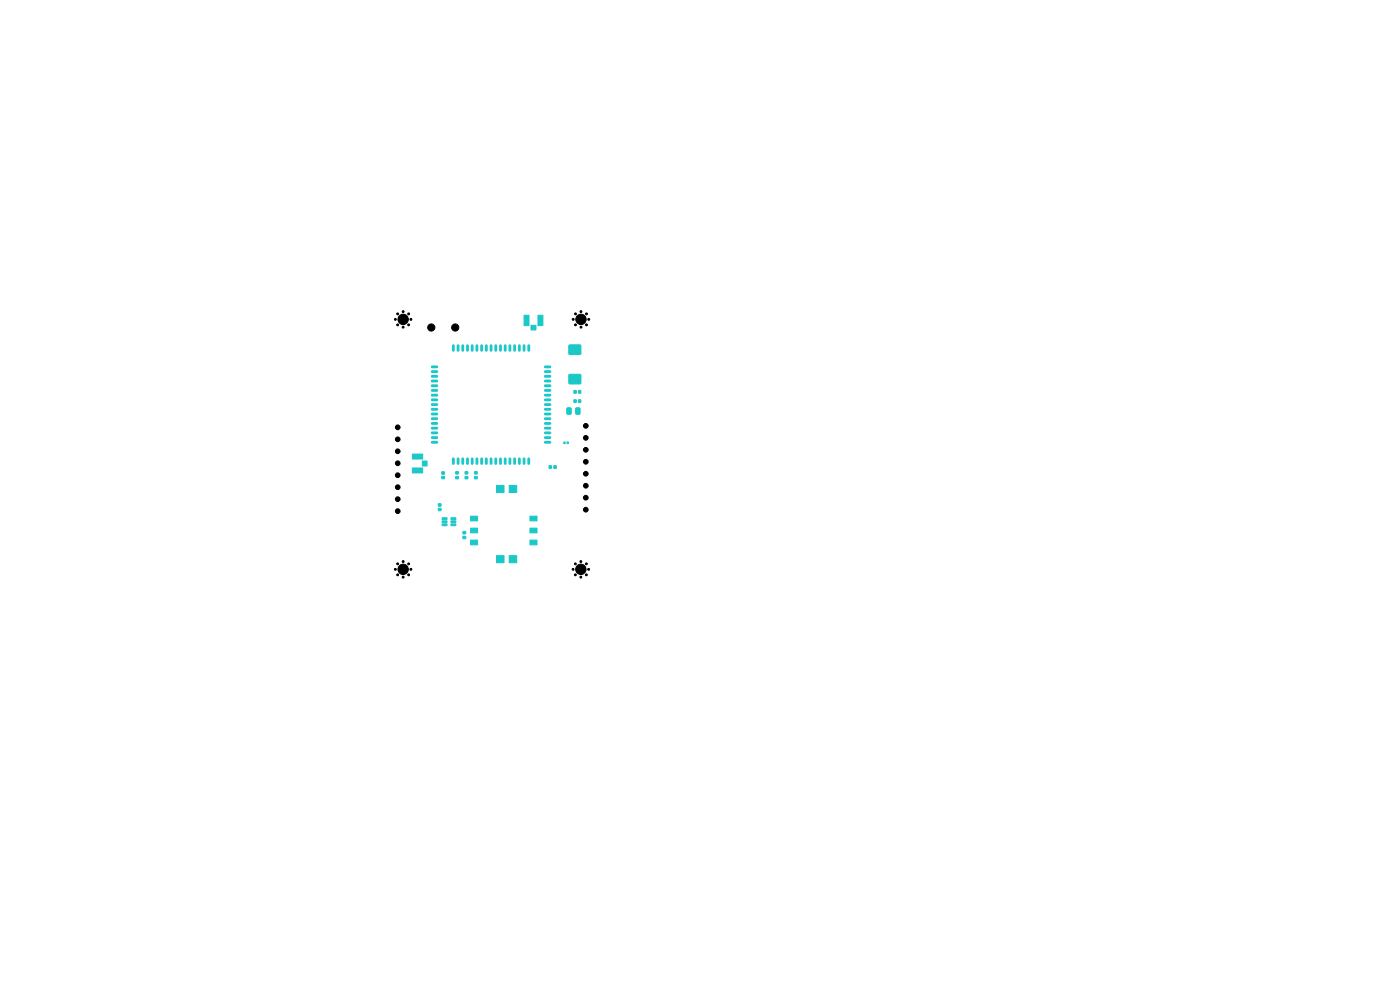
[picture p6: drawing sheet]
<svg xmlns="http://www.w3.org/2000/svg" width="297mm" height="210mm" viewBox="0 0 297 210" stroke-linecap="round" stroke-linejoin="round" font-family="sans-serif">
<g fill="#1ac8c8" stroke="#1ac8c8" stroke-width=".21">
<path d="M112.4 114.6h1.5v1h-1.5z"/>
<path d="M112.4 112h1.5v1h-1.5z"/>
<path d="M112.4 109.5h1.5v1h-1.5z"/>
<path d="M99.8 114.6h1.5v1h-1.5z"/>
<path d="M99.8 112h1.5v1h-1.5z"/>
<path d="M99.8 109.5h1.5v1h-1.5z"/>
<path d="M108 103h1.6v1.5h-1.6z"/>
<path d="M105.3 103h1.6v1.5h-1.6z"/>
<path d="M105.3 117.9h1.6v1.5h-1.6z"/>
<path d="M108 117.9h1.6v1.5h-1.6z"/>
<path d="M98.2 112.8h.6v.4h-.6z"/>
<path d="M98.2 113.8h.6v.5h-.6z"/>
<path d="M120.7 79.5h2.5v1.9h-2.5z"/>
<path d="M120.7 73.2h2.5v1.9h-2.5z"/>
<path d="M93.8 111.2l1-.1v.4h-1z"/>
<path d="M93.8 110.5h1v.3l-1 .1z"/>
<path d="M93.8 109.9l1-.1v.4h-1z"/>
<path d="M95.7 109.9l1-.1v.4h-1z"/>
<path d="M95.7 110.5h1v.3l-1 .1z"/>
<path d="M95.7 111.2l1-.1v.4h-1z"/>
<path d="M98.7 101.1h.5v.5h-.5z"/>
<path d="M98.7 100.1h.5v.4h-.5z"/>
<path d="M100.7 101.1h.5v.5h-.5z"/>
<path d="M100.7 100.1h.5v.4h-.5z"/>
<path d="M120.3 93.8h.3v.3h-.3z"/>
<path d="M119.6 93.8h.3v.3h-.3z"/>
<path d="M114.1 66.9h1.1v2.2h-1.1z"/>
<path d="M111.2 66.9h1v2.2h-1z"/>
<path d="M112.7 69h1v1h-1z"/>
<path d="M93 106.9h.5v.5h-.5z"/>
<path d="M93 107.8h.5v.5h-.5z"/>
<path d="M116.5 98.8h.5v.6h-.5z"/>
<path d="M117.5 98.8h.5v.6h-.5z"/>
<path d="M87.5 96.3h2.2v1.1h-2.2z"/>
<path d="M87.5 99.3h2.2v1h-2.2z"/>
<path d="M89.6 97.8h1v1.1h-1z"/>
<path d="M96.7 101.1h.6v.5h-.6z"/>
<path d="M96.7 100.1h.6v.4h-.6z"/>
<path d="M122.2 86.6l.6-.1 .3 .1v1.1l-.2 .2h-.6l-.2-.2z"/>
<path d="M120.3 86.6l.7-.1 .2 .1v1.1l-.2 .2h-.5l-.3-.2z"/>
<path d="M122.7 82.9h.5v.5h-.5z"/>
<path d="M121.8 82.9h.4v.5h-.4z"/>
<path d="M122.7 84.8h.5v.6h-.5z"/>
<path d="M121.8 84.8h.4v.6h-.4z"/>
<path d="M93.7 100.1h.6v.5h-.6z"/>
<path d="M93.7 101.1h.6v.4h-.6z"/>
</g>
<g fill="none" stroke="#1ac8c8" stroke-width=".6">
<path d="M91.7 77.8h1M91.7 78.8h1M91.7 79.8h1M96.2 73.3v1M97.2 73.3v1M98.2 73.3v1M99.2 73.3v1M100.2 73.3v1M101.2 73.3v1M102.2 73.3v1M103.2 73.3v1M104.2 73.3v1"/>
<path d="M105.2 73.3v1M106.2 73.3v1M107.2 73.3v1M108.2 73.3v1M109.2 73.3v1M110.2 73.3v1M111.2 73.3v1M112.2 73.3v1M115.7 77.8h1M115.7 78.8h1M115.7 79.8h1M91.7 80.8h1"/>
<path d="M91.7 81.8h1M91.7 82.8h1M91.7 83.8h1M91.7 84.8h1M91.7 85.8h1M91.7 86.8h1M91.7 87.8h1M91.7 88.8h1M91.7 89.8h1M91.7 90.8h1M91.7 91.8h1M91.7 92.8h1"/>
<path d="M91.7 93.8h1M96.2 97.3v1M97.2 97.3v1M98.2 97.3v1M99.2 97.3v1M100.2 97.3v1M101.2 97.3v1M102.2 97.3v1M103.2 97.3v1M104.2 97.3v1M105.2 97.3v1M106.2 97.3v1"/>
<path d="M107.2 97.3v1M108.2 97.3v1M109.2 97.3v1M110.2 97.3v1M111.2 97.3v1M112.2 97.3v1M115.7 80.8h1M115.7 81.8h1M115.7 82.8h1M115.7 83.8h1M115.7 84.8h1M115.7 85.8h1"/>
<path d="M115.7 86.8h1M115.7 87.8h1M115.7 88.8h1M115.7 89.8h1M115.7 90.8h1M115.7 91.8h1M115.7 92.8h1M115.7 93.8h1"/>
</g>
<g fill="#000" stroke="#000" stroke-width=".21">
<circle cx="83.9" cy="67.8" r=".2"/>
<circle cx="84.4" cy="66.6" r=".2"/>
<circle cx="84.4" cy="68.9" r=".2"/>
<circle cx="85.5" cy="69.4" r=".2"/>
<circle cx="85.5" cy="66.1" r=".2"/>
<circle cx="85.5" cy="67.7" r="1.1"/>
<circle cx="86.7" cy="66.6" r=".2"/>
<circle cx="86.7" cy="68.9" r=".2"/>
<circle cx="87.2" cy="67.8" r=".2"/>
<circle cx="91.5" cy="69.5" r=".76"/>
<circle cx="96.6" cy="69.5" r=".76"/>
<circle cx="121.6" cy="67.8" r=".2"/>
<circle cx="122.1" cy="66.6" r=".2"/>
<circle cx="122.1" cy="68.9" r=".2"/>
<circle cx="123.3" cy="69.4" r=".2"/>
<circle cx="123.3" cy="66.1" r=".2"/>
<circle cx="123.3" cy="67.7" r="1.1"/>
<circle cx="124.4" cy="66.6" r=".2"/>
<circle cx="124.4" cy="68.9" r=".2"/>
<circle cx="124.9" cy="67.8" r=".2"/>
<circle cx="84.4" cy="93.2" r=".5"/>
<circle cx="84.4" cy="95.7" r=".5"/>
<circle cx="84.4" cy="90.6" r=".5"/>
<circle cx="84.4" cy="98.3" r=".5"/>
<circle cx="124.3" cy="92.9" r=".5"/>
<circle cx="124.3" cy="95.4" r=".5"/>
<circle cx="124.3" cy="98" r=".5"/>
<circle cx="124.3" cy="90.3" r=".5"/>
<circle cx="84.4" cy="119.6" r=".2"/>
<circle cx="84.4" cy="108.4" r=".5"/>
<circle cx="84.4" cy="105.9" r=".5"/>
<circle cx="84.4" cy="103.3" r=".5"/>
<circle cx="84.4" cy="100.8" r=".5"/>
<circle cx="85.5" cy="119.1" r=".2"/>
<circle cx="86.7" cy="119.6" r=".2"/>
<circle cx="122.1" cy="119.6" r=".2"/>
<circle cx="123.2" cy="119.1" r=".2"/>
<circle cx="124.3" cy="108.1" r=".5"/>
<circle cx="124.3" cy="103" r=".5"/>
<circle cx="124.3" cy="105.6" r=".5"/>
<circle cx="124.3" cy="100.5" r=".5"/>
<circle cx="124.4" cy="119.6" r=".2"/>
<circle cx="83.9" cy="120.8" r=".2"/>
<circle cx="84.4" cy="121.9" r=".2"/>
<circle cx="85.5" cy="122.4" r=".2"/>
<circle cx="85.5" cy="120.8" r="1.1"/>
<circle cx="86.7" cy="121.9" r=".2"/>
<circle cx="87.2" cy="120.8" r=".2"/>
<circle cx="121.6" cy="120.8" r=".2"/>
<circle cx="122.1" cy="121.9" r=".2"/>
<circle cx="123.2" cy="122.4" r=".2"/>
<circle cx="123.2" cy="120.8" r="1.1"/>
<circle cx="124.4" cy="121.9" r=".2"/>
<circle cx="124.9" cy="120.8" r=".2"/>
</g>
</svg>
